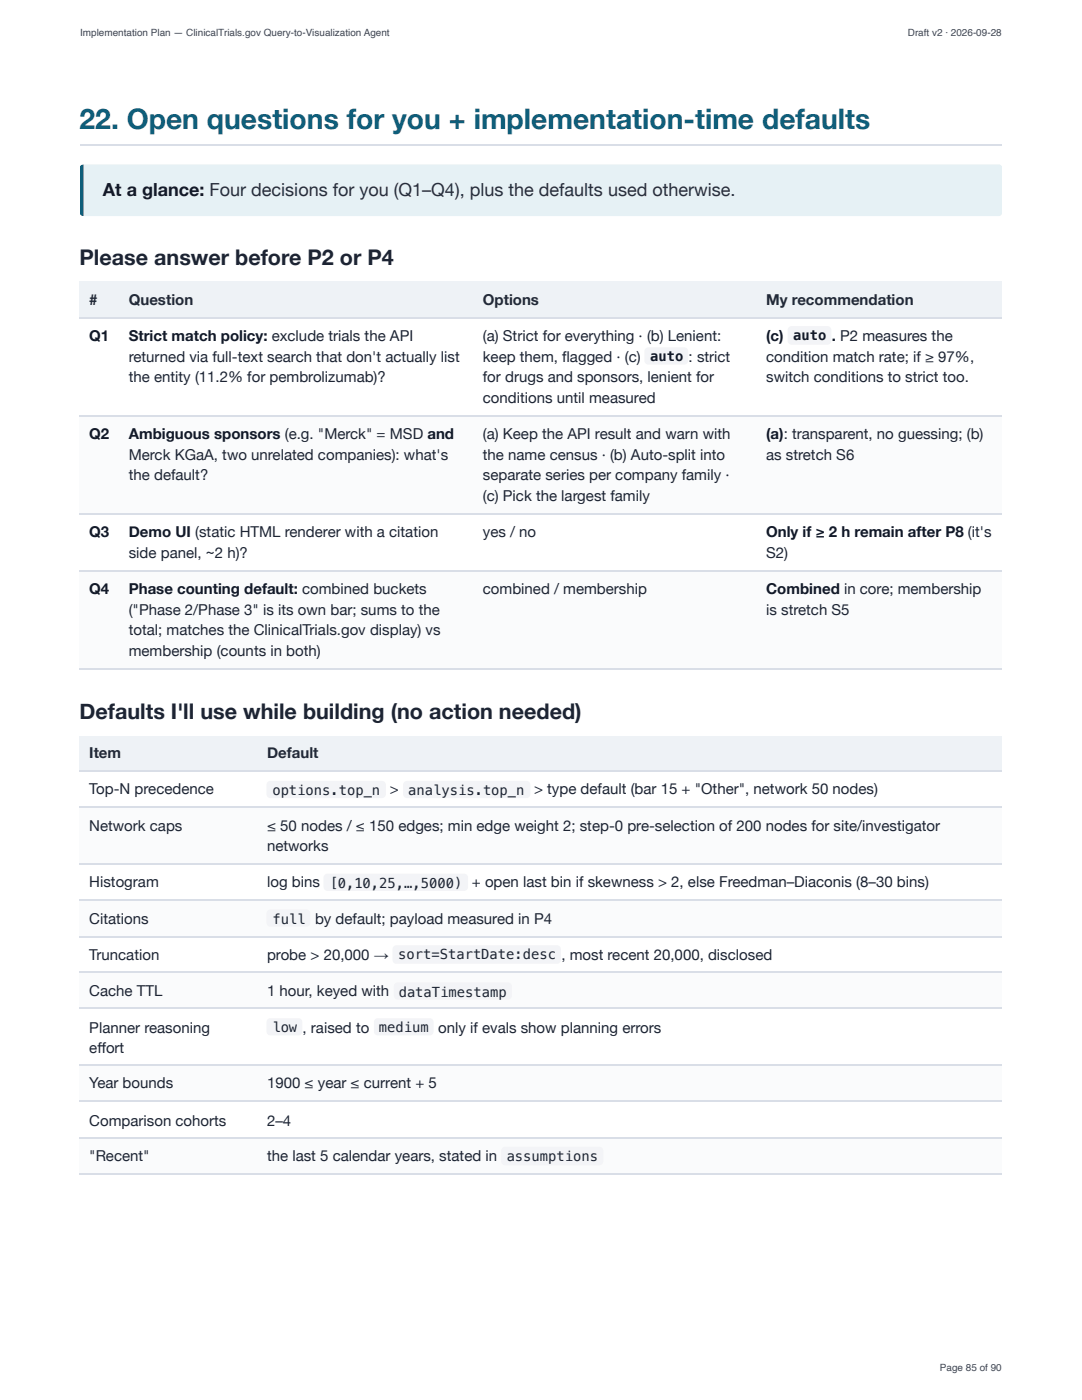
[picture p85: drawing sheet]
<svg xmlns="http://www.w3.org/2000/svg" width="216mm" height="279mm" viewBox="0 0 216 279" stroke-linecap="round" stroke-linejoin="round" font-family="sans-serif">
<defs><g id="words">
<text font-size="5.6" fill="#0f5e7a" x="15.9" y="25.7">22. Open questions for you + implementation-time defaults</text>
<g font-size="4.3" fill="#1d2433">
<text x="15.9" y="52.9">Please answer before P2 or P4</text>
<text x="15.9" y="143.4">Defaults I'll use while building (no action needed)</text>
</g>
<text font-size="3.6" fill="#111827" x="20.5" y="39.2">At a glance: Four decisions for you (Q1–Q4), plus the defaults used otherwise.</text>
<g font-size="3" fill="#1f2a3a">
<text x="17.8" y="60.9">#</text>
<text x="25.7" y="60.9">Question</text>
<text x="96.3" y="60.9">Options</text>
<text x="152.9" y="60.9">My recommendation</text>
<text x="17.8" y="151.3">Item</text>
<text x="53.3" y="151.3">Default</text>
</g>
<g font-size="3" fill="#111827">
<text x="17.8" y="68">Q1</text>
<text x="25.7" y="68">Strict match policy: exclude trials the API</text>
<text x="152.9" y="68">(c)</text>
<text x="166" y="68">. P2 measures the</text>
<text x="17.8" y="87.6">Q2</text>
<text x="25.7" y="87.6">Ambiguous sponsors (e.g. &quot;Merck&quot; = MSD and</text>
<text x="152.9" y="87.6">(a): transparent, no guessing; (b)</text>
<text x="17.8" y="107.2">Q3</text>
<text x="25.7" y="107.2">Demo UI (static HTML renderer with a citation</text>
<text x="152.9" y="107.2">Only if ≥ 2 h remain after P8 (it's</text>
<text x="17.8" y="118.5">Q4</text>
<text x="25.7" y="118.5">Phase counting default: combined buckets</text>
<text x="152.9" y="118.5">Combined in core; membership</text>
</g>
<g font-size="3" fill="#1d2433">
<text x="96.3" y="68">(a) Strict for everything · (b) Lenient:</text>
<text x="25.7" y="72.2">returned via full-text search that don't actually list</text>
<text x="25.7" y="76.2">the entity (11.2% for pembrolizumab)?</text>
<text x="96.3" y="72.2">keep them, fl agged · (c) auto : strict</text>
<text x="96.3" y="76.2">for drugs and sponsors, lenient for</text>
<text x="152.9" y="72.2">condition match rate; if ≥ 97%,</text>
<text x="152.9" y="76.2">switch conditions to strict too.</text>
<text x="96.3" y="80.4">conditions until measured</text>
<text x="96.3" y="87.6">(a) Keep the API result and warn with</text>
<text x="25.7" y="91.8">Merck KGaA, two unrelated companies): what's</text>
<text x="25.7" y="95.8">the default?</text>
<text x="96.3" y="91.8">the name census · (b) Auto-split into</text>
<text x="96.3" y="95.8">separate series per company family ·</text>
<text x="152.9" y="91.8">as stretch S6</text>
<text x="96.3" y="100">(c) Pick the largest family</text>
<text x="96.3" y="107.2">yes / no</text>
<text x="25.7" y="111.4">side panel, ~2 h)?</text>
<text x="152.9" y="111.4">S2)</text>
<text x="96.3" y="118.5">combined / membership</text>
<text x="25.7" y="122.8">(&quot;Phase 2/Phase 3&quot; is its own bar; sums to the</text>
<text x="152.9" y="122.8">is stretch S5</text>
<text x="25.7" y="126.7">total; matches the ClinicalTrials.gov display) vs</text>
<text x="25.7" y="131">membership (counts in both)</text>
<text x="17.8" y="158.5">Top-N precedence</text>
<text x="17.8" y="165.9">Network caps</text>
<text x="53.3" y="165.9">≤ 50 nodes / ≤ 150 edges; min edge weight 2; step-0 pre-selection of 200 nodes for site/investigator</text>
<text x="53.3" y="169.9">networks</text>
<text x="17.8" y="177">Histogram</text>
<text x="53.3" y="177">log bins [0,10,25,…,5000) + open last bin if skewness &gt; 2, else Freedman–Diaconis (8–30 bins)</text>
<text x="17.8" y="184.4">Citations</text>
<text x="17.8" y="191.6">Truncation</text>
<text x="53.3" y="191.6">probe &gt; 20,000 →</text>
<text x="112" y="191.6">, most recent 20,000, disclosed</text>
<text x="17.8" y="198.7">Cache TTL</text>
<text x="53.3" y="198.7">1 hour, keyed with dataTimestamp</text>
<text x="17.8" y="206.1">Planner reasoning</text>
<text x="17.8" y="210.1">eff ort</text>
<text x="17.8" y="217.2">Year bounds</text>
<text x="53.3" y="217.2">1900 ≤ year ≤ current + 5</text>
<text x="17.8" y="224.6">Comparison cohorts</text>
<text x="53.3" y="224.6">2–4</text>
<text x="17.8" y="231.8">&quot;Recent&quot;</text>
<text x="53.3" y="231.8">the last 5 calendar years, stated in</text>
</g>
<text font-size="2.8" fill="#111827" x="158.3" y="67.9">auto</text>
<g font-size="2.8" fill="#1d2433">
<text x="54.3" y="158.7">options.top_n &gt; analysis.top_n &gt; type default (bar 15 + &quot;Other&quot;, network 50 nodes)</text>
<text x="54.3" y="184.3">full by default; payload measured in P4</text>
<text x="79.5" y="191.5">sort=StartDate:desc</text>
<text x="54.3" y="206">low , raised to medium only if evals show planning errors</text>
<text x="101.1" y="231.7">assumptions</text>
</g>
<g font-size="2" fill="#43474f">
<text x="16" y="7.1">Implementation Plan — ClinicalTrials.gov Query-to-Visualization Agent</text>
<text x="181.1" y="7.1">Draft v2 · 2026-09-28</text>
<text x="187.5" y="273.6">Page 85 of 90</text>
</g>
</g></defs>
<path d="M15.9 29h183.9" fill="none" stroke="#d9dee7" stroke-width=".26"/>
<path d="M16.5 32.9l182.7-.1a.55 .55 0 0 1 .6 .2 .55 .55 0 0 1 0 .6v8.7a.55 .55 0 0 1 0 .6 .55 .55 0 0 1-.6 .2h-182.5a.71 .71 0 0 1-.4-.8v-8.7z" fill="#e6f1f5"/>
<path d="M15.9 32.8h.8v10.3h-.8z" fill="#0f5e7a"/>
<g fill="#eef2f6">
<path d="M15.9 56.1h7.9v7.1h-7.9z"/>
<path d="M23.8 56.1h70.7v7.1h-70.7z"/>
<path d="M94.5 56.1h56.6v7.1h-56.6z"/>
<path d="M151.1 56.1h48.7v7.1h-48.7z"/>
</g>
<g fill="#fafbfc">
<path d="M15.9 82.8h7.9v19.6h-7.9z"/>
<path d="M23.8 82.8h70.7v19.6h-70.7z"/>
<path d="M94.5 82.8h56.6v19.6h-56.6z"/>
<path d="M151.1 82.8h48.7v19.6h-48.7z"/>
<path d="M15.9 113.8h7.9v19.8h-7.9z"/>
<path d="M23.8 113.8h70.7v19.8h-70.7z"/>
<path d="M94.5 113.8h56.6v19.8h-56.6z"/>
<path d="M151.1 113.8h48.7v19.8h-48.7z"/>
</g>
<path d="M15.9 63.4h183.9M15.9 82.9h183.9M15.9 102.5h183.9M15.9 113.9h183.9M15.9 133.5h183.9" fill="none" stroke="#d9dee7" stroke-width=".26"/>
<g fill="#eef2f6">
<path d="M15.9 146.8h35.4v6.9h-35.4z"/>
<path d="M51.3 146.8h148.5v6.9h-148.5z"/>
</g>
<g fill="#fafbfc">
<path d="M15.9 161.1h35.4v11.4h-35.4z"/>
<path d="M51.3 161.1h148.5v11.4h-148.5z"/>
<path d="M15.9 179.7h35.4v7.1h-35.4z"/>
<path d="M51.3 179.7h148.5v7.1h-148.5z"/>
<path d="M15.9 193.9h35.4v7.4h-35.4z"/>
<path d="M51.3 193.9h148.5v7.4h-148.5z"/>
<path d="M15.9 212.7h35.4v7.2h-35.4z"/>
<path d="M51.3 212.7h148.5v7.2h-148.5z"/>
<path d="M15.9 227h35.4v7.4h-35.4z"/>
<path d="M51.3 227h148.5v7.4h-148.5z"/>
</g>
<path d="M15.9 153.9h183.9M15.9 161h183.9M15.9 172.4h183.9M15.9 179.5h183.9M15.9 186.9h183.9M15.9 194.1h183.9M15.9 201.2h183.9M15.9 212.6h183.9M15.9 219.7h183.9M15.9 227.1h183.9M15.9 234.3h183.9" fill="none" stroke="#d9dee7" stroke-width=".26"/>
<g fill="#f3f4f7">
<path d="M128.8 69.6l.6-.3h7.1a.79 .79 0 0 1 .8 .8v1.9a.79 .79 0 0 1-.8 .8h-7.1a.79 .79 0 0 1-.8-.8v-2z"/>
<path d="M157.4 65.3l.6-.2h7.1a.79 .79 0 0 1 .8 .8v2.1a.8 .8 0 0 1-.8 .8h-7.1a.8 .8 0 0 1-.8-.8v-2.1z"/>
<path d="M53.4 156.1l.6-.3h22.2a.8 .8 0 0 1 .8 .8v1.9a.8 .8 0 0 1-.8 .8h-22.2a.8 .8 0 0 1-.8-.8v-1.9z"/>
<path d="M80.7 156.1l.5-.3h23.8a.8 .8 0 0 1 .8 .8v1.9a.8 .8 0 0 1-.8 .8h-23.8a.8 .8 0 0 1-.8-.8v-1.9z"/>
<path d="M64.8 174.6l.6-.2h27.2a.79 .79 0 0 1 .8 .8v1.8a.8 .8 0 0 1-.8 .8h-27.2a.8 .8 0 0 1-.8-.8v-2z"/>
<path d="M53.4 181.7l.6-.2h7.1a.79 .79 0 0 1 .8 .8v1.9a.79 .79 0 0 1-.8 .7h-7.1a.79 .79 0 0 1-.8-.7v-2.1z"/>
<path d="M78.5 188.9l.6-.3h32a.79 .79 0 0 1 .8 .8v2.2a.8 .8 0 0 1-.8 .8h-32a.8 .8 0 0 1-.8-.8v-2.2z"/>
<path d="M78.8 196.3l.6-.2h21.9a.79 .79 0 0 1 .8 .8v1.8a.8 .8 0 0 1-.8 .8h-21.9a.8 .8 0 0 1-.8-.8v-1.8z"/>
<path d="M53.4 203.4l.6-.2h5.5a.79 .79 0 0 1 .8 .8v1.8a.8 .8 0 0 1-.8 .8h-5.5a.8 .8 0 0 1-.8-.8v-2z"/>
<path d="M74.8 203.4l.6-.2h10.3a.79 .79 0 0 1 .8 .8v1.8a.8 .8 0 0 1-.8 .8h-10.3a.8 .8 0 0 1-.8-.8v-2z"/>
<path d="M100.2 229.1l.6-.2h18.8a.79 .79 0 0 1 .8 .8v2.1a.8 .8 0 0 1-.8 .8h-18.8a.8 .8 0 0 1-.8-.8v-2.1z"/>
</g>
<use href="#words"/>
</svg>
